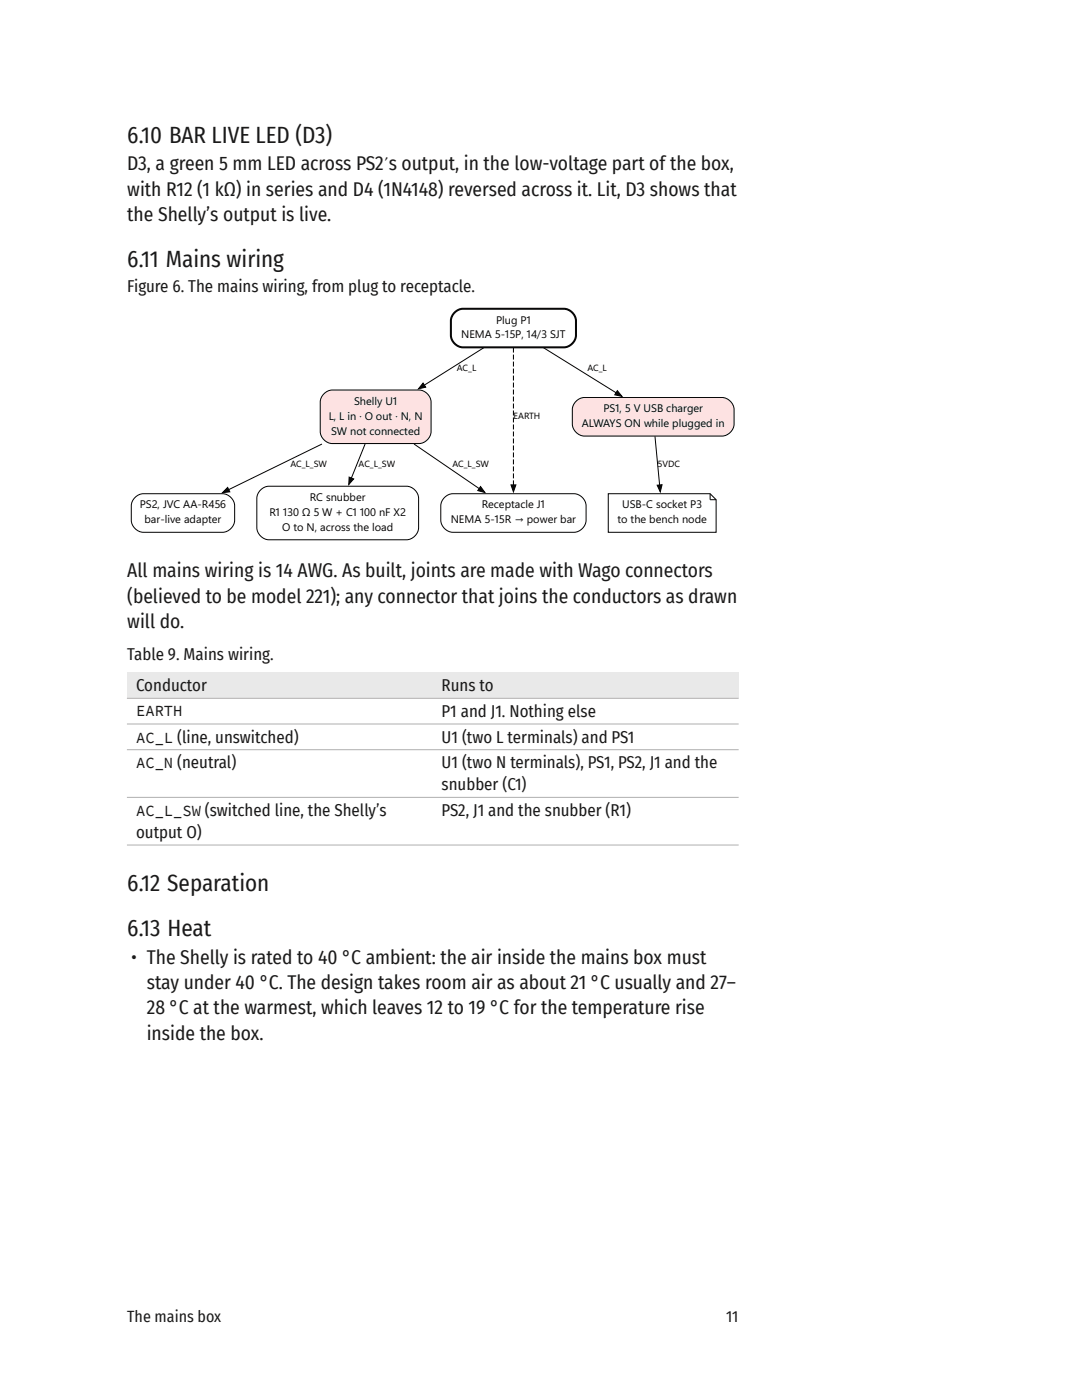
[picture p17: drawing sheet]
<svg xmlns="http://www.w3.org/2000/svg" width="216mm" height="279mm" viewBox="0 0 216 279" stroke-linecap="round" stroke-linejoin="round" font-family="sans-serif">
<defs><g id="words">
<g font-size="4.6" fill="#1a1a1a">
<text x="25.4" y="28.6">6.10 BAR LIVE LED (D3)</text>
<text x="25.4" y="53.2">6.11 Mains wiring</text>
<text x="25.4" y="177.8">6.12 Separation</text>
<text x="25.4" y="186.9">6.13 Heat</text>
</g>
<g font-size="3.9" fill="#1a1a1a">
<text x="25.4" y="34">D3, a green 5 mm LED across PS2′s output, in the low-voltage part of the box,</text>
<text x="25.4" y="39.1">with R12 (1 kΩ) in series and D4 (1N4148) reversed across it. Lit, D3 shows that</text>
<text x="25.4" y="44.1">the Shelly’s output is live.</text>
<text x="25.4" y="115.2">All mains wiring is 14 AWG. As built, joints are made with Wago connectors</text>
<text x="25.4" y="120.3">(believed to be model 221); any connector that joins the conductors as drawn</text>
<text x="25.4" y="125.3">will do.</text>
<text x="26.2" y="192.3">• The Shelly is rated to 40 °C ambient: the air inside the mains box must</text>
<text x="29.3" y="197.4">stay under 40 °C. The design takes room air as about 21 °C usually and 27–</text>
<text x="29.3" y="202.5">28 °C at the warmest, which leaves 12 to 19 °C for the temperature rise</text>
<text x="29.3" y="207.5">inside the box.</text>
</g>
<g font-size="3.4" fill="#1a1a1a">
<text x="25.4" y="58.3">Figure 6. The mains wiring, from plug to receptacle.</text>
<text x="25.4" y="131.7">Table 9. Mains wiring.</text>
<text x="27.2" y="138">Conductor</text>
<text x="88.1" y="138">Runs to</text>
<text x="88.1" y="143.1">P1 and J1. Nothing else</text>
<text x="88.1" y="148.2">U1 (two L terminals) and PS1</text>
<text x="88.1" y="153.3">U1 (two N terminals), PS1, PS2, J1 and the</text>
<text x="88.1" y="157.7">snubber (C1)</text>
<text x="27.2" y="167.2">output O)</text>
<text x="88.1" y="162.8">PS2, J1 and the snubber (R1)</text>
</g>
<g font-size="3.2" fill="#1a1a1a">
<text x="25.4" y="263.8">The mains box</text>
<text x="144.9" y="263.8">11</text>
</g>
<g font-size="3.1" fill="#1a1a1a">
<text x="27.2" y="142.8">EARTH</text>
<text x="27.2" y="148.2">AC_L (line, unswitched)</text>
<text x="27.2" y="153.3">AC_N (neutral)</text>
<text x="27.2" y="162.8">AC_L_SW (switched line, the Shelly’s</text>
</g>
<g font-size="2.2">
<text x="99" y="64.6">Plug P1</text>
<text x="92" y="67.6">NEMA 5-15P, 14/3 SJT</text>
<text x="65.6" y="83.8">L, L in · O out · N, N</text>
<text x="70.7" y="80.8">Shelly U1</text>
<text x="120.4" y="82.3">PS1, 5 V USB charger</text>
<text x="66.1" y="86.8">SW not connected</text>
<text x="116.1" y="85.3">ALWAYS ON while plugged in</text>
<text x="27.9" y="101.5">PS2, JVC AA-R456</text>
<text x="61.8" y="100">RC snubber</text>
<text x="96.1" y="101.5">Receptacle J1</text>
<text x="124.1" y="101.5">USB-C socket P3</text>
<text x="28.8" y="104.5">bar-live adapter</text>
<text x="53.8" y="103">R1</text>
<text x="56.3" y="106">O to N, across the load</text>
<text x="56.5" y="103">130 Ω 5 W + C1</text>
<text x="71.8" y="103">100 nF X2</text>
<text x="89.9" y="104.5">NEMA 5-15R → power bar</text>
<text x="123.2" y="104.5">to the bench node</text>
</g>
<g font-size="1.8">
<text x="91.2" y="74">AC_L</text>
<text x="117.2" y="74">AC_L</text>
<text x="102.5" y="83.6">EARTH</text>
<text x="58" y="93.2">AC_L_SW</text>
<text x="71.6" y="93.2">AC_L_SW</text>
<text x="90.3" y="93.2">AC_L_SW</text>
<text x="131.2" y="93.2">5VDC</text>
</g>
</g></defs>
<path d="M90.9 62.2a3 3 0 0 1 2.6-.6h17.9a2.79 2.79 0 0 1 3.5 2.4v2.2a2.64 2.64 0 0 1-2.7 3.1h-18.7a2.79 2.79 0 0 1-3.5-2.4v-2.7a2.38 2.38 0 0 1 .9-2z" fill="none" stroke="#000" stroke-width=".4"/>
<path d="M64.5 78.8a2.97 2.97 0 0 1 2.9-1h15.1a2.78 2.78 0 0 1 3.5 2.4v5a2.82 2.82 0 0 1-3.5 3.3h-15.1a2.78 2.78 0 0 1-3.5-2.4v-5.6a2.32 2.32 0 0 1 .6-1.7z" fill="#fde2e2" stroke="#000" stroke-width=".2"/>
<path d="M96.6 69.4l-11.9 7.5" fill="none" stroke="#000" stroke-width=".2"/>
<path d="M84.4 76.4l.5 .9-1.4 .3z" fill="#000" stroke="#000" stroke-width=".2"/>
<path d="M114.8 80.3a3 3 0 0 1 3-1h26a2.64 2.64 0 0 1 2.7 3.2v1.4a2.64 2.64 0 0 1-2.7 3.1h-26.9a2.64 2.64 0 0 1-2.7-3.1v-2a2.3 2.3 0 0 1 .6-1.6z" fill="#fde2e2" stroke="#000" stroke-width=".2"/>
<path d="M108.4 69.4l14.5 9M27.1 99.1a3.1 3.1 0 0 1 2.7-.6h14.3a2.64 2.64 0 0 1 2.7 3.2v1.4a2.64 2.64 0 0 1-2.7 3.1h-15.2a2.64 2.64 0 0 1-2.7-3.1v-2a2.38 2.38 0 0 1 .9-2zM52.2 97.6a3.1 3.1 0 0 1 2.6-.6h26a2.69 2.69 0 0 1 2.7 3.4v4a2.69 2.69 0 0 1-2.7 3.3h-26.9a2.69 2.69 0 0 1-2.7-3.3v-4.7a2.4 2.4 0 0 1 1-2.1zM64.2 88.6l-18.6 9.1M72.8 88.6l-2.7 6.9M82.6 88.6l13.1 8.9M88.9 99.1a3.1 3.1 0 0 1 2.6-.6h22.7a2.64 2.64 0 0 1 2.7 3.2v1.4a2.64 2.64 0 0 1-2.7 3.1h-23.5a2.64 2.64 0 0 1-2.7-3.1v-2a2.38 2.38 0 0 1 .9-2zM121.4 98.5h20.3l1.2 1.2v6.5h-21.5zM130.7 87.1l.9 9.7M141.7 98.5v1.2h1.2" fill="none" stroke="#000" stroke-width=".2"/>
<path d="M123.2 78l.9 1.1-1.4-.3zM45.4 97.3l.5 .9-1.5 .1zM69.7 95.2l.9 .4-1 1.1zM95.9 97.1l.9 1.2-1.5-.4zM102 96.8h.9l-.4 1.4zM131.1 96.8l1-.1-.3 1.5z" fill="#000" stroke="#000" stroke-width=".2"/>
<path d="M102.4 69.4v27.4" fill="none" stroke="#000" stroke-width=".2" stroke-dasharray="1 .4" stroke-linecap="butt"/>
<g fill="#e9e9e9">
<path d="M25.4 134.2h61v5.2h-61z"/>
<path d="M86.4 134.2h60.9v5.2h-60.9z"/>
</g>
<path d="M25.3 139.4h122.1M25.3 144.5h122.1M25.3 149.6h122.1M25.3 159.1h122.1M25.3 168.6h122.1" fill="none" stroke="#afafaf" stroke-width=".2"/>
<use href="#words"/>
</svg>
